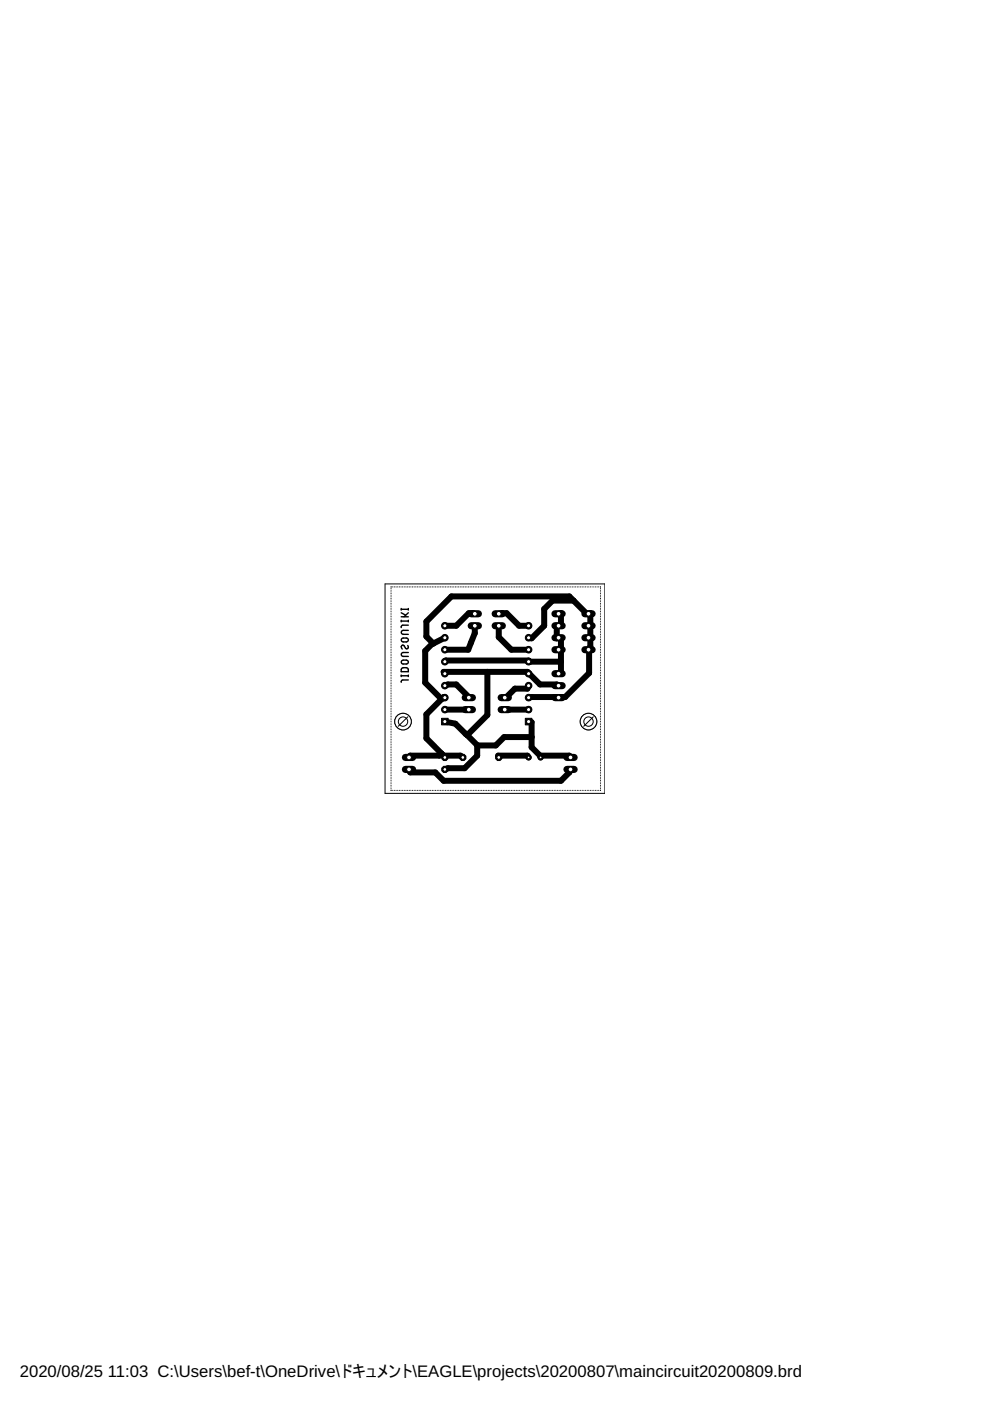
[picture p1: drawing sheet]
<svg xmlns="http://www.w3.org/2000/svg" width="210mm" height="297mm" viewBox="0 0 210 297" stroke-linecap="round" stroke-linejoin="round" font-family="sans-serif">
<defs><g id="words">
<g font-size="3.5">
<text x="4.2" y="291.8">2020/08/25</text>
<text x="22.9" y="291.8">11:03 C:\Users\bef-t\OneDrive\ドキュメント\EAGLE\projects\20200807\maincircuit20200809.brd</text>
</g>
</g></defs>
<g fill="none" stroke="#000" stroke-width=".3">
<path d="M85.1 129v.3M85.1 131.5v.3M85.1 131.7h1.5M85.1 130.8h1.5M85.1 129.9l.9 .5M85.1 129.2h1.5M85.2 135.4l.9-.1a.41 .41 0 0 1 .5 .4 .41 .41 0 0 1-.5 .4l-.9-.1-.1-.3zM86.4 136.9l.2 .5-.4 .2-.2-.1-.3-.6a.4 .4 0 0 0-.6 .1 .4 .4 0 0 0 .2 .6M86.6 138.3h-1.1a.41 .41 0 0 0-.4 .5 .41 .41 0 0 0 .4 .4h1.1M86.6 133.6h-1.1a.42 .42 0 0 0-.4 .5 .42 .42 0 0 0 .4 .4h1.1M86.6 132.5l-1.3 .1-.2 .5M86.6 129v.3"/>
<path d="M86.6 131.5v.3M86.6 129.9l-.9 .9M85.1 143.1v.3M85.1 143.3h1.5M85.2 141.7l1.1-.1 .3 .2v.6h-1.5zM85.2 140.1l.9-.1a.41 .41 0 0 1 .5 .4 .41 .41 0 0 1-.5 .4l-.9-.1-.1-.3zM86.6 144.2h-1.3l-.2 .5M86.6 143.1v.3"/>
</g>
<g fill="none" stroke="#000" stroke-width="1.3">
<path d="M91.8 136.4l-1.4-1.4v-3.2l5.3-5.4h25l3.6 3.6 .5 .1 .4-.1v7.1l-.4 .7 .1 .1v4.8l-5.1 5.1-1.4 .1-.4-.1h-5.3l-.6 .1M91.8 136.4l-1.7 1.6v6.7l3.5 3.5M94.3 135.2l-2.4 1.3-.1-.1M100.7 130.1l-1.3-.1-2.7 2.7h-2.4M100.7 132.7v1.5l-1.4 3.6h-5M105.7 130.1l1.7-.1 2.7 2.7h2M105.7 132.7v2.4l2.7 2.7h3.7M118.4 130.1l.5-.1v2.7h-.9v2.6l.4-.1 .5 .1v1.8l-.5 .7h.3l.2 .2v4.5l-.5 .3M121.6 127.3h-4.4l-1.8 1.8v3.6l-2.7 2.6-.6-.1M124.8 135.2l.4 .1M124.8 132.7h.4M93.6 159.8l-.4 .4h-6.2l-.3 .4"/>
<path d="M93.6 148.2l-3.2 3.3v5l3.2 3.3M93.6 159.8l.5 .4M94.3 147.9l-.2-.1-.5 .4M94.3 145.4l.7-.3h1.7l2.7 2.8M94.3 153l2.2 .4 4.7 4.6v2.2l-2.7 2.7h-3.5l-.7 .2M94.3 140.3l.2-.3h17.6l.2 .3M94.3 150.5h5.1M103.3 142.5v9.1l-4.2 4.3M107 150.5h5.1M111.8 142.5h-17.7l.2 .3M111.8 142.5l2.7 2.6h3.5l.4 .3M111.8 142.5l.3 .3"/>
<path d="M112.1 153l.6 .1v5.3l1.8 1.8M112.1 140.3h6.8M112.1 145.4l-.3 .6h-2.6l-1.8 1.8-.4 .1M112.7 156.3h-5.8l-1.8 1.8h-3.9M86.7 163.1l.3 .7h5.3l1.8 1.7h24.8l1.8-1.7 .3-.7M94.1 160.2h3.5l.5 .4M94.1 160.2l.2 .4M105.7 160.6l-.1-.4h6.2l.3 .4M114.5 160.2h6.2l.3 .4M114.5 160.2l.1 .4"/>
</g>
<g fill="none" stroke="#000" stroke-width=".21">
<path d="M82.9 124.4h.1M82.9 124.4v.1M82.9 124.8h.1M82.9 125.1v.1M82.9 125.5h.1M82.9 125.8v.1M82.9 126.2h.1M82.9 126.5v.1M82.9 126.9h.1M82.9 127.2v.1M82.9 127.6h.1M82.9 127.9v.1"/>
<path d="M82.9 128.2v.1M82.9 128.6v.1M82.9 128.9v.1M82.9 129.3h.1M82.9 129.6v.1M82.9 130h.1M82.9 130.3v.1M82.9 130.7h.1M82.9 131v.1M82.9 131.4h.1M82.9 131.7v.1M82.9 132.1h.1"/>
<path d="M82.9 132.4v.1M82.9 132.8h.1M82.9 133.1v.1M82.9 133.5h.1M82.9 133.8v.1M82.9 134.2h.1M82.9 134.5v.1M82.9 134.9h.1M82.9 135.2v.1M82.9 135.6h.1M82.9 135.9v.1M82.9 136.2v.1"/>
<path d="M82.9 136.6h.1M82.9 136.9v.1M82.9 137.3h.1M82.9 137.6v.1M82.9 138h.1M82.9 138.3v.1M82.9 138.7h.1M82.9 139v.1M82.9 139.4h.1M82.9 139.7v.1M83.2 124.4h.1M83.6 124.4h.1"/>
<path d="M83.9 124.4h.1M84.3 124.4h.1M84.6 124.4h.1M85 124.4h.1M85.3 124.4h.1M85.7 124.4h.1M86 124.4h.1M86.4 124.4h.1M86.7 124.4h.1M87.1 124.4h.1M87.4 124.4h.1M87.8 124.4h.1"/>
<path d="M88.1 124.4h.1M88.5 124.4h.1M88.8 124.4h.1M89.2 124.4h.1M89.5 124.4h.1M89.9 124.4h.1M90.2 124.4h.1M90.6 124.4h.1M90.9 124.4h.1M91.3 124.4h.1M91.6 124.4h.1M92 124.4h.1"/>
<path d="M92.3 124.4h.1M92.7 124.4h.1M93 124.4h.1M93.4 124.4h.1M93.7 124.4h.1M94.1 124.4h.1M94.4 124.4h.1M94.8 124.4h.1M95.1 124.4h.1M95.5 124.4h.1M95.8 124.4h.1M96.2 124.4h.1"/>
<path d="M96.5 124.4h.1M96.9 124.4h.1M97.2 124.4h.1M97.6 124.4h.1M97.9 124.4h.1M98.3 124.4h.1M98.6 124.4h.1M99 124.4h.1M99.3 124.4h.1M99.7 124.4h.1M100 124.4h.1M100.4 124.4h.1"/>
<path d="M100.7 124.4h.1M101.1 124.4h.1M101.4 124.4h.1M101.8 124.4h.1M102.1 124.4h.1M102.5 124.4h.1M102.8 124.4h.1M103.2 124.4h.1M103.5 124.4h.1M103.9 124.4h.1M104.2 124.4h.1M104.6 124.4h.1"/>
<path d="M104.9 124.4h.1M105.3 124.4h.1M105.6 124.4h.1M106 124.4h.1M106.3 124.4h.1M106.7 124.4h.1M107 124.4h.1M107.4 124.4h.1M107.7 124.4h.1M108.1 124.4h.1M108.4 124.4h.1M108.8 124.4h.1"/>
<path d="M109.1 124.4h.1M109.5 124.4h.1M109.8 124.4h.1M110.2 124.4h.1M110.5 124.4h.1M110.8 124.4h.1M111.2 124.4h.1M111.5 124.4h.1M111.9 124.4h.1M112.2 124.4h.1M112.6 124.4h.1M112.9 124.4h.1"/>
<path d="M113.3 124.4h.1M113.6 124.4h.1M114 124.4h.1M114.3 124.4h.1M114.7 124.4h.1M115 124.4h.1M115.4 124.4h.1M115.7 124.4h.1M116.1 124.4h.1M116.4 124.4h.1M116.8 124.4h.1M117.1 124.4h.1"/>
<path d="M117.5 124.4h.1M117.8 124.4h.1M118.2 124.4h.1M118.5 124.4h.1M118.9 124.4h.1M119.2 124.4h.1M119.6 124.4h.1M119.9 124.4h.1M120.3 124.4h.1M120.6 124.4h.1M121 124.4h.1M121.3 124.4h.1"/>
<path d="M121.7 124.4h.1M122 124.4h.1M122.4 124.4h.1M122.7 124.4h.1M123.1 124.4h.1M123.4 124.4h.1M123.8 124.4h.1M124.1 124.4h.1M124.5 124.4h.1M124.8 124.4h.1M125.2 124.4h.1M125.5 124.4h.1"/>
<path d="M125.9 124.4h.1M126.2 124.4h.1M126.6 124.4h.1M126.9 124.4h.1M127.3 124.4h.1M127.3 124.4v.1M127.3 124.8h.1M127.3 125.1v.1M127.3 125.5h.1M127.3 125.8v.1M127.3 126.2h.1M127.3 126.5v.1"/>
<path d="M127.3 126.9h.1M127.3 127.2v.1M127.3 127.6h.1M127.3 127.9v.1M127.3 128.2v.1M127.3 128.6v.1M127.3 128.9v.1M127.3 129.3h.1M127.3 129.6v.1M127.3 130h.1M127.3 130.3v.1M127.3 130.7h.1"/>
<path d="M127.3 131v.1M127.3 131.4h.1M127.3 131.7v.1M127.3 132.1h.1M127.3 132.4v.1M127.3 132.8h.1M127.3 133.1v.1M127.3 133.5h.1M127.3 133.8v.1M127.3 134.2h.1M127.3 134.5v.1M127.3 134.9h.1"/>
<path d="M127.3 135.2v.1M127.3 135.6h.1M127.3 135.9v.1M127.3 136.2v.1M127.3 136.6h.1M127.3 136.9v.1M127.3 137.3h.1M127.3 137.6v.1M127.3 138h.1M127.3 138.3v.1M127.3 138.7h.1M127.3 139v.1"/>
<path d="M127.3 139.4h.1M127.3 139.7v.1M82.9 140.1h.1M82.9 140.4v.1M82.9 140.8h.1M82.9 141.1v.1M82.9 141.5h.1M82.9 141.8v.1M82.9 142.2h.1M82.9 142.5v.1M82.9 142.9h.1M82.9 143.2h.1"/>
<path d="M82.9 143.6h.1M82.9 143.9h.1M82.9 144.3h.1M82.9 144.6h.1M82.9 144.9v.1M82.9 145.3h.1M82.9 145.6v.1M82.9 146h.1M82.9 146.3v.1M82.9 146.7h.1M82.9 147v.1M82.9 147.4h.1"/>
<path d="M82.9 147.7v.1M82.9 148.1h.1M82.9 148.4v.1M82.9 148.8h.1M82.9 149.1v.1M82.9 149.5h.1M82.9 149.8h.1M82.9 150.2h.1M82.9 150.5h.1M82.9 150.9h.1M82.9 151.2h.1M82.9 151.6h.1"/>
<path d="M82.9 151.9h.1M82.9 152.2v.1M82.9 152.6h.1M82.9 152.9v.1M82.9 153.3h.1M82.9 153.6v.1M82.9 154h.1M82.9 154.3v.1M82.9 154.7h.1M82.9 155v.1M82.9 155.4h.1M82.9 155.7v.1"/>
<path d="M82.9 156.1h.1M82.9 156.4h.1M82.9 156.8h.1M82.9 157.1h.1M82.9 157.5h.1M82.9 157.8h.1M82.9 158.2h.1M82.9 158.5h.1M82.9 158.8v.1M82.9 159.2h.1M82.9 159.5v.1M82.9 159.9h.1"/>
<path d="M127.3 140.1h.1M127.3 140.4v.1M127.3 140.8h.1M127.3 141.1v.1M127.3 141.5h.1M127.3 141.8v.1M127.3 142.2h.1M127.3 142.5v.1M127.3 142.9h.1M127.3 143.2h.1M127.3 143.6h.1M127.3 143.9h.1"/>
<path d="M127.3 144.3h.1M127.3 144.6h.1M127.3 144.9v.1M127.3 145.3h.1M127.3 145.6v.1M127.3 146h.1M127.3 146.3v.1M127.3 146.7h.1M127.3 147v.1M127.3 147.4h.1M127.3 147.7v.1M127.3 148.1h.1"/>
<path d="M127.3 148.4v.1M127.3 148.8h.1M127.3 149.1v.1M127.3 149.5h.1M127.3 149.8h.1M127.3 150.2h.1M127.3 150.5h.1M127.3 150.9h.1M127.3 151.2h.1M127.3 151.6h.1M127.3 151.9h.1M127.3 152.2v.1"/>
<path d="M127.3 152.6h.1M127.3 152.9v.1M127.3 153.3h.1M127.3 153.6v.1M127.3 154h.1M127.3 154.3v.1M127.3 154.7h.1M127.3 155v.1M127.3 155.4h.1M127.3 155.7v.1M127.3 156.1h.1M127.3 156.4h.1"/>
<path d="M127.3 156.8h.1M127.3 157.1h.1M127.3 157.5h.1M127.3 157.8h.1M127.3 158.2h.1M127.3 158.5h.1M127.3 158.8v.1M127.3 159.2h.1M127.3 159.5v.1M127.3 159.9h.1M82.9 167.6h.1M82.9 160.2v.1"/>
<path d="M82.9 160.6h.1M82.9 160.9v.1M82.9 161.3h.1M82.9 161.6v.1M82.9 162h.1M82.9 162.3v.1M82.9 162.7h.1M82.9 163v.1M82.9 163.4h.1M82.9 163.7h.1M82.9 164.1h.1M82.9 164.4h.1"/>
<path d="M82.9 164.8h.1M82.9 165.1h.1M82.9 165.4v.1M82.9 165.8h.1M82.9 166.1v.1M82.9 166.5h.1M82.9 166.8v.1M82.9 167.2h.1M82.9 167.5v.1M83.2 167.6h.1M83.6 167.6h.1M83.9 167.6h.1"/>
<path d="M84.3 167.6h.1M84.6 167.6h.1M85 167.6h.1M85.3 167.6h.1M85.7 167.6h.1M86 167.6h.1M86.4 167.6h.1M86.7 167.6h.1M87.1 167.6h.1M87.4 167.6h.1M87.8 167.6h.1M88.1 167.6h.1"/>
<path d="M88.5 167.6h.1M88.8 167.6h.1M89.2 167.6h.1M89.5 167.6h.1M89.9 167.6h.1M90.2 167.6h.1M90.6 167.6h.1M90.9 167.6h.1M91.3 167.6h.1M91.6 167.6h.1M92 167.6h.1M92.3 167.6h.1"/>
<path d="M92.7 167.6h.1M93 167.6h.1M93.4 167.6h.1M93.7 167.6h.1M94.1 167.6h.1M94.4 167.6h.1M94.8 167.6h.1M95.1 167.6h.1M95.5 167.6h.1M95.8 167.6h.1M96.2 167.6h.1M96.5 167.6h.1"/>
<path d="M96.9 167.6h.1M97.2 167.6h.1M97.6 167.6h.1M97.9 167.6h.1M98.3 167.6h.1M98.6 167.6h.1M99 167.6h.1M99.3 167.6h.1M99.7 167.6h.1M100 167.6h.1M100.4 167.6h.1M100.7 167.6h.1"/>
<path d="M101.1 167.6h.1M101.4 167.6h.1M101.8 167.6h.1M102.1 167.6h.1M102.5 167.6h.1M102.8 167.6h.1M103.2 167.6h.1M103.5 167.6h.1M103.9 167.6h.1M104.2 167.6h.1M104.6 167.6h.1M104.9 167.6h.1"/>
<path d="M105.3 167.6h.1M105.6 167.6h.1M106 167.6h.1M106.3 167.6h.1M106.7 167.6h.1M107 167.6h.1M107.4 167.6h.1M107.7 167.6h.1M108.1 167.6h.1M108.4 167.6h.1M108.8 167.6h.1M109.1 167.6h.1"/>
<path d="M109.5 167.6h.1M109.8 167.6h.1M110.2 167.6h.1M110.5 167.6h.1M110.8 167.6h.1M111.2 167.6h.1M111.5 167.6h.1M111.9 167.6h.1M112.2 167.6h.1M112.6 167.6h.1M112.9 167.6h.1M113.3 167.6h.1"/>
<path d="M113.6 167.6h.1M114 167.6h.1M114.3 167.6h.1M114.7 167.6h.1M115 167.6h.1M115.4 167.6h.1M115.7 167.6h.1M116.1 167.6h.1M116.4 167.6h.1M116.8 167.6h.1M117.1 167.6h.1M117.5 167.6h.1"/>
<path d="M117.8 167.6h.1M118.2 167.6h.1M118.5 167.6h.1M118.9 167.6h.1M119.2 167.6h.1M119.6 167.6h.1M119.9 167.6h.1M120.3 167.6h.1M120.6 167.6h.1M121 167.6h.1M121.3 167.6h.1M121.7 167.6h.1"/>
<path d="M122 167.6h.1M122.4 167.6h.1M122.7 167.6h.1M123.1 167.6h.1M123.4 167.6h.1M123.8 167.6h.1M124.1 167.6h.1M124.5 167.6h.1M124.8 167.6h.1M125.2 167.6h.1M125.5 167.6h.1M125.9 167.6h.1"/>
<path d="M126.2 167.6h.1M126.6 167.6h.1M126.9 167.6h.1M127.3 167.6h.1M127.3 160.2v.1M127.3 160.6h.1M127.3 160.9v.1M127.3 161.3h.1M127.3 161.6v.1M127.3 162h.1M127.3 162.3v.1M127.3 162.7h.1"/>
<path d="M127.3 163v.1M127.3 163.4h.1M127.3 163.7h.1M127.3 164.1h.1M127.3 164.4h.1M127.3 164.8h.1M127.3 165.1h.1M127.3 165.4v.1M127.3 165.8h.1M127.3 166.1v.1M127.3 166.5h.1M127.3 166.8v.1"/>
<path d="M127.3 167.2h.1M127.3 167.5v.1"/>
</g>
<circle cx="94.3" cy="160.6" r=".71" fill="#000" stroke="#000" stroke-width=".21"/>
<circle cx="94.3" cy="160.6" r=".4" fill="#fff" stroke="#000" stroke-width=".21"/>
<circle cx="94.3" cy="163.1" r=".71" fill="#000" stroke="#000" stroke-width=".21"/>
<circle cx="94.3" cy="163.1" r=".4" fill="#fff" stroke="#000" stroke-width=".21"/>
<path d="M111.4 152.3h1.4v1.4h-1.4z" fill="#000" stroke="#000" stroke-width=".21"/>
<circle cx="112.1" cy="153" r=".44" fill="#fff" stroke="#000" stroke-width=".21"/>
<circle cx="112.1" cy="150.5" r=".7" fill="#000" stroke="#000" stroke-width=".21"/>
<circle cx="112.1" cy="150.5" r=".44" fill="#fff" stroke="#000" stroke-width=".21"/>
<circle cx="112.1" cy="147.9" r=".7" fill="#000" stroke="#000" stroke-width=".21"/>
<circle cx="112.1" cy="147.9" r=".44" fill="#fff" stroke="#000" stroke-width=".21"/>
<circle cx="112.1" cy="145.4" r=".7" fill="#000" stroke="#000" stroke-width=".21"/>
<circle cx="112.1" cy="145.4" r=".44" fill="#fff" stroke="#000" stroke-width=".21"/>
<circle cx="112.1" cy="142.8" r=".7" fill="#000" stroke="#000" stroke-width=".21"/>
<circle cx="112.1" cy="142.8" r=".44" fill="#fff" stroke="#000" stroke-width=".21"/>
<circle cx="112.1" cy="140.3" r=".7" fill="#000" stroke="#000" stroke-width=".21"/>
<circle cx="112.1" cy="140.3" r=".44" fill="#fff" stroke="#000" stroke-width=".21"/>
<circle cx="112.1" cy="137.8" r=".7" fill="#000" stroke="#000" stroke-width=".21"/>
<circle cx="112.1" cy="137.8" r=".44" fill="#fff" stroke="#000" stroke-width=".21"/>
<circle cx="112.1" cy="135.2" r=".7" fill="#000" stroke="#000" stroke-width=".21"/>
<circle cx="112.1" cy="135.2" r=".44" fill="#fff" stroke="#000" stroke-width=".21"/>
<circle cx="112.1" cy="132.7" r=".7" fill="#000" stroke="#000" stroke-width=".21"/>
<circle cx="112.1" cy="132.7" r=".44" fill="#fff" stroke="#000" stroke-width=".21"/>
<path d="M93.6 152.3h1.4v1.4h-1.4z" fill="#000" stroke="#000" stroke-width=".21"/>
<circle cx="94.3" cy="153" r=".44" fill="#fff" stroke="#000" stroke-width=".21"/>
<circle cx="94.3" cy="150.5" r=".7" fill="#000" stroke="#000" stroke-width=".21"/>
<circle cx="94.3" cy="150.5" r=".44" fill="#fff" stroke="#000" stroke-width=".21"/>
<circle cx="94.3" cy="147.9" r=".7" fill="#000" stroke="#000" stroke-width=".21"/>
<circle cx="94.3" cy="147.9" r=".44" fill="#fff" stroke="#000" stroke-width=".21"/>
<circle cx="94.3" cy="145.4" r=".7" fill="#000" stroke="#000" stroke-width=".21"/>
<circle cx="94.3" cy="145.4" r=".44" fill="#fff" stroke="#000" stroke-width=".21"/>
<circle cx="94.3" cy="142.8" r=".7" fill="#000" stroke="#000" stroke-width=".21"/>
<circle cx="94.3" cy="142.8" r=".44" fill="#fff" stroke="#000" stroke-width=".21"/>
<circle cx="94.3" cy="140.3" r=".7" fill="#000" stroke="#000" stroke-width=".21"/>
<circle cx="94.3" cy="140.3" r=".44" fill="#fff" stroke="#000" stroke-width=".21"/>
<circle cx="94.3" cy="137.8" r=".7" fill="#000" stroke="#000" stroke-width=".21"/>
<circle cx="94.3" cy="137.8" r=".44" fill="#fff" stroke="#000" stroke-width=".21"/>
<circle cx="94.3" cy="135.2" r=".7" fill="#000" stroke="#000" stroke-width=".21"/>
<circle cx="94.3" cy="135.2" r=".44" fill="#fff" stroke="#000" stroke-width=".21"/>
<circle cx="94.3" cy="132.7" r=".7" fill="#000" stroke="#000" stroke-width=".21"/>
<circle cx="94.3" cy="132.7" r=".44" fill="#fff" stroke="#000" stroke-width=".21"/>
<path d="M120.2 160.6h1.5" fill="none" stroke="#000" stroke-width="1.5"/>
<circle cx="121" cy="160.6" r=".51" fill="#fff" stroke="#000" stroke-width=".21"/>
<path d="M120.2 163.1h1.5" fill="none" stroke="#000" stroke-width="1.5"/>
<circle cx="121" cy="163.1" r=".51" fill="#fff" stroke="#000" stroke-width=".21"/>
<path d="M86 163.1h1.5" fill="none" stroke="#000" stroke-width="1.5"/>
<circle cx="86.7" cy="163.1" r=".51" fill="#fff" stroke="#000" stroke-width=".21"/>
<path d="M86 160.6h1.5" fill="none" stroke="#000" stroke-width="1.5"/>
<circle cx="86.7" cy="160.6" r=".51" fill="#fff" stroke="#000" stroke-width=".21"/>
<path d="M98.6 147.9h1.6" fill="none" stroke="#000" stroke-width="1.5"/>
<circle cx="99.4" cy="147.9" r=".51" fill="#fff" stroke="#000" stroke-width=".21"/>
<path d="M98.6 150.5h1.6" fill="none" stroke="#000" stroke-width="1.5"/>
<circle cx="99.4" cy="150.5" r=".51" fill="#fff" stroke="#000" stroke-width=".21"/>
<path d="M106.3 147.9h1.5" fill="none" stroke="#000" stroke-width="1.5"/>
<circle cx="107" cy="147.9" r=".51" fill="#fff" stroke="#000" stroke-width=".21"/>
<path d="M106.3 150.5h1.5" fill="none" stroke="#000" stroke-width="1.5"/>
<circle cx="107" cy="150.5" r=".51" fill="#fff" stroke="#000" stroke-width=".21"/>
<circle cx="105.7" cy="160.6" r=".71" fill="#000" stroke="#000" stroke-width=".21"/>
<circle cx="105.7" cy="160.6" r=".4" fill="#fff" stroke="#000" stroke-width=".21"/>
<circle cx="98.1" cy="160.6" r=".71" fill="#000" stroke="#000" stroke-width=".21"/>
<circle cx="98.1" cy="160.6" r=".4" fill="#fff" stroke="#000" stroke-width=".21"/>
<circle cx="114.6" cy="160.6" r=".55" fill="#000" stroke="#000" stroke-width=".21"/>
<circle cx="114.6" cy="160.6" r=".3" fill="#fff" stroke="#000" stroke-width=".21"/>
<circle cx="112.1" cy="160.6" r=".55" fill="#000" stroke="#000" stroke-width=".21"/>
<circle cx="112.1" cy="160.6" r=".3" fill="#fff" stroke="#000" stroke-width=".21"/>
<path d="M117.7 142.8h1.5" fill="none" stroke="#000" stroke-width="1.5"/>
<circle cx="118.4" cy="142.8" r=".51" fill="#fff" stroke="#000" stroke-width=".21"/>
<path d="M117.7 145.4h1.5" fill="none" stroke="#000" stroke-width="1.5"/>
<circle cx="118.4" cy="145.4" r=".51" fill="#fff" stroke="#000" stroke-width=".21"/>
<path d="M117.7 147.9h1.5" fill="none" stroke="#000" stroke-width="1.5"/>
<circle cx="118.4" cy="147.9" r=".51" fill="#fff" stroke="#000" stroke-width=".21"/>
<path d="M105 130.1h1.5" fill="none" stroke="#000" stroke-width="1.5"/>
<circle cx="105.7" cy="130.1" r=".51" fill="#fff" stroke="#000" stroke-width=".21"/>
<path d="M105 132.7h1.5" fill="none" stroke="#000" stroke-width="1.5"/>
<circle cx="105.7" cy="132.7" r=".51" fill="#fff" stroke="#000" stroke-width=".21"/>
<path d="M99.9 130.1h1.5" fill="none" stroke="#000" stroke-width="1.5"/>
<circle cx="100.7" cy="130.1" r=".51" fill="#fff" stroke="#000" stroke-width=".21"/>
<path d="M99.9 132.7h1.5" fill="none" stroke="#000" stroke-width="1.5"/>
<circle cx="100.7" cy="132.7" r=".51" fill="#fff" stroke="#000" stroke-width=".21"/>
<path d="M124 130.1h1.5" fill="none" stroke="#000" stroke-width="1.5"/>
<circle cx="124.8" cy="130.1" r=".51" fill="#fff" stroke="#000" stroke-width=".21"/>
<path d="M124 132.7h1.5" fill="none" stroke="#000" stroke-width="1.5"/>
<circle cx="124.8" cy="132.7" r=".51" fill="#fff" stroke="#000" stroke-width=".21"/>
<path d="M124 135.2h1.5" fill="none" stroke="#000" stroke-width="1.5"/>
<circle cx="124.8" cy="135.2" r=".51" fill="#fff" stroke="#000" stroke-width=".21"/>
<path d="M124 137.8h1.5" fill="none" stroke="#000" stroke-width="1.5"/>
<circle cx="124.8" cy="137.8" r=".51" fill="#fff" stroke="#000" stroke-width=".21"/>
<path d="M117.7 137.8h1.5" fill="none" stroke="#000" stroke-width="1.5"/>
<circle cx="118.4" cy="137.8" r=".51" fill="#fff" stroke="#000" stroke-width=".21"/>
<path d="M117.7 135.2h1.5" fill="none" stroke="#000" stroke-width="1.5"/>
<circle cx="118.4" cy="135.2" r=".51" fill="#fff" stroke="#000" stroke-width=".21"/>
<path d="M117.7 132.7h1.5" fill="none" stroke="#000" stroke-width="1.5"/>
<circle cx="118.4" cy="132.7" r=".51" fill="#fff" stroke="#000" stroke-width=".21"/>
<path d="M117.7 130.1h1.5" fill="none" stroke="#000" stroke-width="1.5"/>
<circle cx="118.4" cy="130.1" r=".51" fill="#fff" stroke="#000" stroke-width=".21"/>
<g fill="none" stroke="#000" stroke-width=".21">
<path d="M81.6 123.8h46.6v44.4h-46.6z"/>
<circle cx="85.4" cy="153" r="1.76"/>
</g>
<circle cx="85.4" cy="153" r="1.76" fill="#fff" stroke="#000" stroke-width=".21"/>
<circle cx="124.8" cy="153" r="1.76" fill="none" stroke="#000" stroke-width=".21"/>
<circle cx="124.8" cy="153" r="1.76" fill="#fff" stroke="#000" stroke-width=".21"/>
<g fill="none" stroke="#000" stroke-width=".21">
<path d="M86.5 152l-2.1 2M125.8 152l-2 2"/>
<circle cx="85.4" cy="153" r=".99"/>
<circle cx="124.8" cy="153" r=".99"/>
</g>
<use href="#words"/>
</svg>
